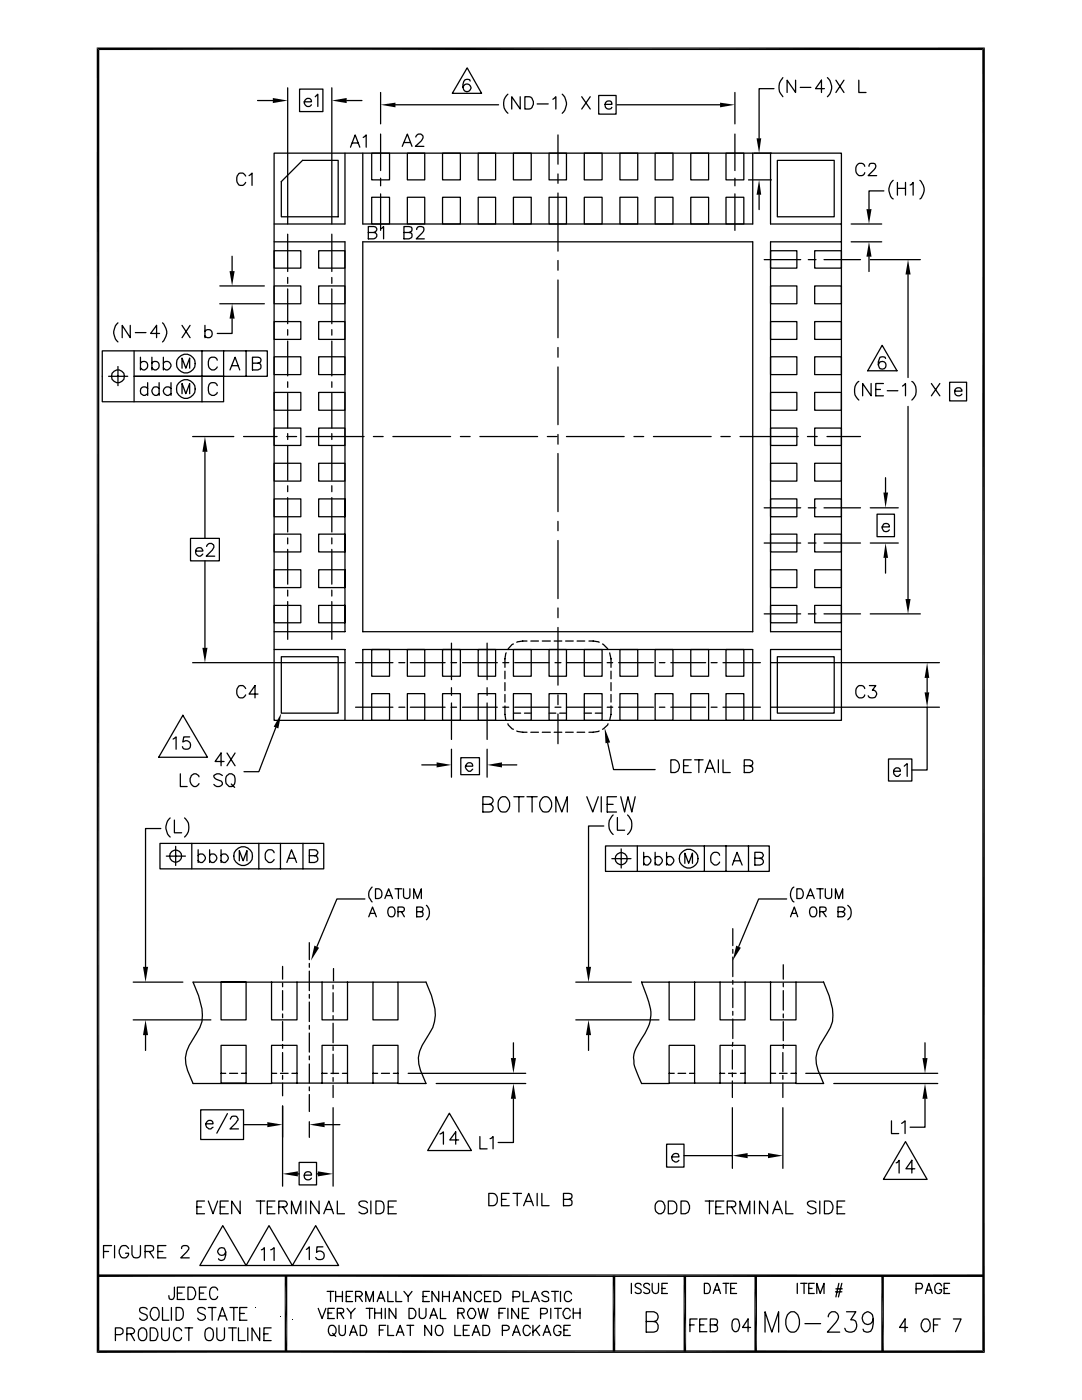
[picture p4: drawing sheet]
<svg xmlns="http://www.w3.org/2000/svg" width="216mm" height="279mm" viewBox="0 0 216 279" stroke-linecap="round" stroke-linejoin="round" font-family="sans-serif">
<g fill="none" stroke="#000" stroke-width=".25">
<path d="M57.4 17.5v27.2M59.8 17.8h4.6v4.5h-4.6zM62.9 19.3l.5-.5v2.5M66.2 17.5v27.2M75.9 18.5v6.2M93.2 13.5l2.9 5.1h-5.8zM93.8 16.2a.72 .72 0 0 0-1-.3 1.71 1.71 0 0 0 0 2.3 .81 .81 0 0 0 1.1-.4 .81 .81 0 0 0-.6-1.1 .81 .81 0 0 0-.9 .7M101.3 18.8a2.55 2.55 0 0 0 0 3.8M103.8 19.3v2.5l-1.7-2.5v2.5M104.7 19.3h.9a1.3 1.3 0 0 1 .9 1.2 1.3 1.3 0 0 1-.9 1.3h-.9zM110.3 19.8l.6-.5v2.5M112.2 18.8a2.55 2.55 0 0 1 0 3.8"/>
<path d="M116.1 19.3l1.7 2.5M117.8 19.3l-1.7 2.5M119.5 19.1h3.4v3.7h-3.4zM146.6 18.5v6.2M154.4 17.7h-2.9v9.9M156.2 15.5a2.74 2.74 0 0 0 0 3.8M158.7 16v2.5l-1.6-2.5v2.5M159.7 17.4h2.1M164.5 17.7h-1.8l1.2-1.7v2.5M165.1 15.5a2.55 2.55 0 0 1 0 3.8M166.8 16l1.6 2.5M168.4 16l-1.6 2.5"/>
<path d="M171.4 16v2.5h1.4M49 35.1a.94 .94 0 0 0-1.3-.5 1.5 1.5 0 0 0 .2 2.4 .92 .92 0 0 0 1.1-.6M49.7 35.1l.6-.6v2.5M51.4 20.1h3M54.7 30.6h113.2v113.2h-113.2zM56.1 36.2l4.3-4.2h7.1v11.3h-11.4zM60.7 20.3h1.4a.6 .6 0 0 0-.4-.7 .81 .81 0 0 0-1 1.1 .81 .81 0 0 0 1.4 .2M68.8 30.6v14.1h-14.1M69.2 20.1h3M69.9 29.4l1-2.5 .9 2.5M70.3 28.5h1.2M72.4 30.6v14.1h77.8v-14.1"/>
<path d="M72.5 27.4l.6-.5v2.5M74.2 39.4h3.5v5.3h-3.5zM74.2 30.6h3.5v5.3h-3.5zM75.9 26.8v7.2M75.9 35.6v1.5M75.9 38.7v7.3M78.9 20.9h20.6M80.3 29.2l1-2.4 .9 2.4M80.7 28.4h1.2M81.3 39.4h3.5v5.3h-3.5zM81.3 30.6h3.5v5.3h-3.5zM83 27.3a.87 .87 0 0 1 1-.5 .62 .62 0 0 1 .3 .9l-.2 .4-1.2 1.1h1.7"/>
<path d="M88.3 39.4h3.6v5.3h-3.6zM88.3 30.6h3.6v5.3h-3.6zM95.4 39.4h3.5v5.3h-3.5zM95.4 30.6h3.5v5.3h-3.5zM102.4 39.4h3.6v5.3h-3.6zM102.4 30.6h3.6v5.3h-3.6zM107.2 20.7h2.2M109.6 39.4h3.4v5.3h-3.4zM109.6 30.6h3.4v5.3h-3.4zM111.3 26.9v5.9M111.3 34.7v1.9M111.3 38.5v11.6"/>
<path d="M116.6 39.4h3.5v5.3h-3.5zM116.6 30.6h3.5v5.3h-3.5zM120.7 20.8h1.4v-.2a.77 .77 0 0 0-1.1-.3 .77 .77 0 0 0-.2 1.1 .75 .75 0 0 0 1.3 0M123.1 20.9h20.6M123.7 39.4h3.6v5.3h-3.6zM123.7 30.6h3.6v5.3h-3.6zM130.7 39.4h3.6v5.3h-3.6zM130.7 30.6h3.6v5.3h-3.6zM137.8 39.4h3.6v5.3h-3.6zM137.8 30.6h3.6v5.3h-3.6zM144.9 39.4h3.5v5.3h-3.5zM144.9 30.6h3.5v5.3h-3.5z"/>
<path d="M146.6 26.8v7.2M146.6 35.6v1.5M146.6 38.7v7.3M149.4 35.9h4.5M150.5 30.6h3.4M151.5 38.9v2.9M153.8 30.6v14.1h14.1M155.1 32h11.4v11.3h-11.4zM172.6 33.2a.91 .91 0 0 0-1.1-.6 .91 .91 0 0 0-.7 .9 1.12 1.12 0 0 0 .2 1.2 1.12 1.12 0 0 0 1.2 .3l.4-.5M173.4 33.2l.2-.5h1a.84 .84 0 0 1-.2 1.2l-1.2 1.2h1.7M176.4 38.1h-3v3.6M178.2 36a2.45 2.45 0 0 0 0 3.7"/>
<path d="M179.1 36.4v2.5M179.1 37.6h1.6M180.7 36.4v2.5M181.6 36.9l.3-.1 .3-.4v2.5M183.6 36a2.45 2.45 0 0 1 0 3.7M43.9 57.1h8.8M46.3 51.1v3M54.7 57.1h5.3v3.5h-5.3zM54.7 50h5.3v3.5h-5.3zM54.7 48.3h14.1v77.8h-14.1M57.4 46.7v7.5M57.4 55.4v1.2"/>
<path d="M57.4 57.7v6.9M63.6 57.1h5.2v3.5h-5.2zM63.6 50h5.2v3.5h-5.2zM66.2 46.7v7.5M66.2 55.4v1.2M66.2 57.7v6.9M72.4 48.3h77.8v77.8h-77.8zM73.5 46.4h1.1a.74 .74 0 0 0 .6-.8l-.3-.3-.3-.1h-1.1v2.5h1.1a.69 .69 0 0 0 .4-1.1l-.4-.2M75.9 45.6l.6-.4v2.5M80.6 46.4h1l.5-.3a.59 .59 0 0 0 .1-.6 .59 .59 0 0 0-.6-.3h-1v2.5h1l.5-.3a.64 .64 0 0 0-.5-1M83.1 45.8a.75 .75 0 0 1 .7-.6 .75 .75 0 0 1 .8 .4l-.1 .5-.3 .4-1.1 1.2h1.6M111.3 52v1.9"/>
<path d="M111.3 55.9v11.5M152.5 51.8h7.3M153.8 50h5.2v3.5h-5.2zM153.8 57.1h5.2v3.5h-5.2zM161.3 51.8h1.5M162.6 50h5.3v3.5h-5.3zM162.6 57.1h5.3v3.5h-5.3zM164.4 51.8h7.3M167.9 48.3h-14.1v77.8h14.1M169.8 48.3h6.1M169.8 44.7h6.1M173.4 51.2v3"/>
<path d="M173.7 51.8h9.9M181.2 54.8v20.6M21.7 75.1h3.8M23.5 64.4a2.55 2.55 0 0 0 0 3.8M23.5 73.2v3.8M26 64.9v2.5l-1.6-2.5v2.5M26.8 70v5.1h17.8v5.1h-24.2v-10.2h32.9v5.1h-26.5v5.1M27 66.4h2.1M28 72.5a.81 .81 0 0 1 1.1-.2 .81 .81 0 0 1 .3 1.1 .81 .81 0 0 1-1.1 .3l-.3-.3M28 71.3v2.5M29.5 77.6a.85 .85 0 0 0-1.2-.2 .85 .85 0 0 0-.2 1.2l.5 .3h.4l.5-.3M29.5 76.4v2.5"/>
<path d="M30.3 72.5a.81 .81 0 0 1 1.1-.2 .81 .81 0 0 1 .2 1.1 .81 .81 0 0 1-1 .3l-.3-.3M30.3 71.3v2.5M31.7 77.6a.82 .82 0 0 0-1.1-.1 .82 .82 0 0 0 0 1.2 .82 .82 0 0 0 1.1-.1M31.7 76.4v2.5M31.8 66.5h-1.7l1.1-1.6v2.5M32.4 64.4a2.55 2.55 0 0 1 0 3.8M32.6 72.5a.84 .84 0 0 1 1.2-.2 .84 .84 0 0 1 0 1.3 .84 .84 0 0 1-1.2-.2M32.6 71.3v2.5M34.1 77.6a.85 .85 0 0 0-1.2-.2 .85 .85 0 0 0-.1 1.2l.5 .3h.3l.5-.3M34.1 76.4v2.5M36.3 73.5v-2l.8 2 .7-2v2M36.3 78.6v-2.1l.8 2.1 .7-2.1v2.1"/>
<path d="M36.3 64.9l1.6 2.5M37.9 64.9l-1.6 2.5M40.3 70v10.2M40.9 66.1a.8 .8 0 0 1 1.2-.1 .8 .8 0 0 1 0 1.2 .8 .8 0 0 1-1.2-.1M40.9 64.9v2.5M43.3 71.9a.91 .91 0 0 0-1-.6 .91 .91 0 0 0-.7 .9 1.16 1.16 0 0 0 1.2 1.6l.5-.6M43.3 77a.91 .91 0 0 0-1-.6 .91 .91 0 0 0-.7 .9 1.19 1.19 0 0 0 1.2 1.6l.5-.3v-.3M43.9 60.6h8.8M44.6 70v5.1M45.9 73.8l1-2.5 .9 2.5M46.2 73h1.3M46.3 63.6v2.9h-3"/>
<path d="M49.1 70v5.1M50.4 72.5h1.1a.59 .59 0 0 0 .6-.6 .59 .59 0 0 0-.6-.6h-1.1v2.5h1.1l.5-.2a.72 .72 0 0 0-.5-1.1M54.7 64.2h5.3v3.5h-5.3zM54.7 78.3h5.3v3.6h-5.3zM54.7 71.2h5.3v3.6h-5.3zM57.4 65.8v1.1M57.4 68.1v6.9M57.4 76.2v1.1M57.4 78.5v6.9M63.6 64.2h5.2v3.5h-5.2zM63.6 78.3h5.2v3.6h-5.2zM63.6 71.2h5.2v3.6h-5.2z"/>
<path d="M66.2 65.8v1.1M66.2 68.1v6.9M66.2 76.2v1.1M66.2 78.5v6.9M111.3 69.3v2M111.3 73.2v11.6M153.8 64.2h5.2v3.5h-5.2zM153.8 71.2h5.2v3.6h-5.2zM153.8 78.3h5.2v3.6h-5.2zM162.6 64.2h5.3v3.5h-5.3zM162.6 71.2h5.3v3.6h-5.3zM162.6 78.3h5.3v3.6h-5.3z"/>
<path d="M171.4 76.1a2.45 2.45 0 0 0 0 3.7M173.8 76.5v2.5l-1.7-2.5v2.5M174.8 77.7h.9M176 68.9l3 5.1h-5.9zM176.3 76.5h-1.5v2.5h1.5M176.7 71.5l-.1-.2h-1a2.04 2.04 0 0 0 0 2.3 .77 .77 0 0 0 1.1-.3 .77 .77 0 0 0-.5-1.1 .77 .77 0 0 0-.9 .6M177 78h2.2M180.1 77l.6-.5v2.5M181.9 76.1a2.45 2.45 0 0 1 0 3.7M185.8 76.5l1.7 2.5M187.5 76.5l-1.7 2.5M189.5 76.3h3.4v3.7h-3.4z"/>
<path d="M190.5 78.1h1.4a.77 .77 0 0 0-1-.7 .77 .77 0 0 0-.3 1.3 .82 .82 0 0 0 1.3 0M38.4 87.1h8.3M40.9 90.2v17.2M48.6 87.1h6.7M54.7 99.6h5.3v3.5h-5.3zM54.7 92.5h5.3v3.5h-5.3zM54.7 85.4h5.3v3.5h-5.3zM57.2 87.1h2M57.4 86.5v1.2M57.4 88.9v6.9M57.4 96.9v1.2M57.4 99.3v6.9"/>
<path d="M61 87.1h11.6M63.6 99.6h5.2v3.5h-5.2zM63.6 92.5h5.2v3.5h-5.2zM63.6 85.4h5.2v3.5h-5.2zM66.2 86.5v1.2M66.2 88.9v6.9M66.2 96.9v1.2M66.2 99.3v6.9M74.5 87.1h2M78.4 87.1h11.5M91.9 87.1h1.9M95.8 87.1h11.5"/>
<path d="M109.2 87.1h1.9M111.3 86.7v1.9M111.3 90.5v11.6M113 87.1h11.5M126.5 87.1h1.9M130.4 87.1h11.5M143.8 87.1h1.9M147.7 87.1h11.6M153.8 85.4h5.2v3.5h-5.2zM153.8 92.5h5.2v3.5h-5.2zM153.8 99.6h5.2v3.5h-5.2zM161.1 87.1h2"/>
<path d="M162.6 99.6h5.3v3.5h-5.3zM162.6 85.4h5.3v3.5h-5.3zM162.6 92.5h5.3v3.5h-5.3zM165 87.1h6.7M176.7 95.3v3M181.2 81.1v38.4M38 107.4h5.8v4.5h-5.8zM39 110h1.5a.77 .77 0 0 0-1.1-.6 .77 .77 0 0 0-.3 1.2 .74 .74 0 0 0 .7 .4 .74 .74 0 0 0 .7-.4M40.9 111.9v17.4M41.2 109.1v-.1a.87 .87 0 0 1 1-.5 .62 .62 0 0 1 .4 .9l-1.5 1.6h1.7M54.7 113.7h5.3v3.6h-5.3zM54.7 106.6h5.3v3.6h-5.3z"/>
<path d="M57.4 107.4v1.1M57.4 109.6v7M57.4 117.8v1.2M63.6 113.7h5.2v3.6h-5.2zM63.6 106.6h5.2v3.6h-5.2zM66.2 107.4v1.1M66.2 109.6v7M66.2 117.8v1.2M111.3 104.1v1.8M111.3 107.9v11.6M152.5 108.4h7.3M152.5 101.3h7.3"/>
<path d="M153.8 106.6h5.2v3.6h-5.2zM153.8 113.7h5.2v3.6h-5.2zM161.3 108.4h1.5M161.3 101.3h1.5M162.6 106.6h5.3v3.6h-5.3zM162.6 113.7h5.3v3.6h-5.3zM164.4 108.4h7.3M164.4 101.3h7.3M173.7 108.4h5.5M173.7 101.3h5.5M175 102.6h3.5v4.5h-3.5zM176 105.2h1.5a.75 .75 0 0 0-1.1-.7 .75 .75 0 0 0-.2 1.2 .73 .73 0 0 0 1.3 0"/>
<path d="M176.7 111.3v3.1M38.4 132.2h30.5M49 137.4a.94 .94 0 0 0-1.3-.5 1.5 1.5 0 0 0 .2 2.4 .92 .92 0 0 0 1.1-.6M51.5 138.5h-1.8l1.2-1.7v2.5M54.7 120.8h5.3v3.5h-5.3zM54.7 129.6h14.1v14.2M56.1 131.1h11.4v11.2h-11.4zM57.4 120.1v7.5M63.6 120.8h5.2v3.5h-5.2zM66.2 120.1v7.5M71 132.2h7.4M74.2 138.4h3.5v5.4h-3.5z"/>
<path d="M74.2 129.6h3.5v5.4h-3.5zM79.6 132.2h1.2M81.3 138.4h3.5v5.4h-3.5zM81.3 129.6h3.5v5.4h-3.5zM81.9 132.2h6.9M88.3 138.4h3.6v5.4h-3.6zM88.3 129.6h3.6v5.4h-3.6zM90 132.2h1.1M90.1 128.4v7.2M90.1 137.2v1.6M92.3 132.2h6.9M95.4 138.4h3.5v5.4h-3.5z"/>
<path d="M95.4 129.6h3.5v5.4h-3.5zM97.2 128.4v7.2M97.2 137.2v1.6M100.3 132.2h1.2M100.8 133.9v1.6M100.8 136.2v1.6M100.8 138.6v1.5M101 130.3l-.2 1.2v1.7M102.4 138.4h3.6v5.4h-3.6zM102.4 129.6h3.6v5.4h-3.6zM102.4 128.5l-.2 .1-.9 1M102.7 132.2h6.9"/>
<path d="M105.2 127.9h-.9l-1.2 .3M105.9 127.9h1.5M108.2 127.9h1.6M109.6 138.4h3.4v5.4h-3.4zM109.6 129.6h3.4v5.4h-3.4zM110.6 127.9h1.5M110.7 132.2h1.2M111.3 121.3v2M111.3 125.2v11.5M111.3 138.7v1.9M112.9 127.9h1.5M113 132.2h7"/>
<path d="M115.1 127.9h1.6M116.6 138.4h3.5v5.4h-3.5zM116.6 129.6h3.5v5.4h-3.5zM117.5 127.9h.9l1.1 .3M120.2 128.5l1.1 1.1M121.2 132.2h1.1M121.7 130.3l.2 1.2v1.7M121.9 133.9v1.6M121.9 136.2v1.6M121.9 138.6v1.5M123.4 132.2h7M123.7 138.4h3.6v5.4h-3.6z"/>
<path d="M123.7 129.6h3.6v5.4h-3.6zM130.7 138.4h3.6v5.4h-3.6zM130.7 129.6h3.6v5.4h-3.6zM131.6 132.2h1.1M133.9 132.2h6.9M137.8 138.4h3.6v5.4h-3.6zM137.8 129.6h3.6v5.4h-3.6zM141.9 132.2h1.2M144.3 132.2h7.4M144.9 138.4h3.5v5.4h-3.5zM144.9 129.6h3.5v5.4h-3.5zM152.5 122.5h7.3"/>
<path d="M153.8 120.8h5.2v3.5h-5.2zM153.8 132.2h33.7M155.1 131.1h11.4v11.2h-11.4zM161.3 122.5h1.5M162.6 120.8h5.3v3.5h-5.3zM164.4 122.5h7.3M167.9 129.6h-14.1v14.2M172.6 137.4a.91 .91 0 0 0-1.1-.6 .91 .91 0 0 0-.7 1 1.12 1.12 0 0 0 .2 1.1 1.12 1.12 0 0 0 1.2 .3l.4-.5M173.5 136.8h1.3l-.7 1a.8 .8 0 0 1 .8 .9 .8 .8 0 0 1-1.1 .6l-.3-.1-.3-.3M173.7 122.5h9.9M185 135.3v2.9M34.5 147.5l.6-.4v2.4"/>
<path d="M36 154.4v2.6h1.3M36.5 142.7l4.9 8.4h-9.7zM37.8 147.1h-1.1l-.2 1 .5-.3a.88 .88 0 0 1 1.1 .6 .88 .88 0 0 1-.6 1.1 .88 .88 0 0 1-1.1-.5M39.7 155l-.1-.2-.5-.4a1.27 1.27 0 0 0-1.2 1.3 1.27 1.27 0 0 0 1.2 1.3l.6-.6M44.4 154.8a1.16 1.16 0 0 0-1.7 0v.2a2.35 2.35 0 0 0 1.5 1l.2 .5a1.01 1.01 0 0 1-1.7 0M44.7 152h-1.8l1.2-1.7v2.5M45.3 154.8l.4-.4h.5a1.44 1.44 0 0 1 .6 2 1 1 0 0 1-1.1 .6 1.56 1.56 0 0 1-.4-2.2zM45.3 150.3l1.6 2.5M46.1 156.5l.7 .6M46.9 150.3l-1.6 2.5M55 145.2l-3.4 8.8h-2.9M71 141.1h7.4"/>
<path d="M72.4 143.8v-14.2h77.8v14.2M79.6 141.1h1.2M81.9 141.1h6.9M84.2 152.7h2.9M90 141.1h1.1M90.1 140.3v7.3M90.1 149.5v5.6M91.9 151.2h3.8v3.4h-3.8zM92.3 141.1h6.9M92.9 152.9h1.4a.6 .6 0 0 0-.4-.7 .82 .82 0 0 0-.9 .4 .82 .82 0 0 0 0 .9l.5 .4h.4l.4-.4M97.2 140.3v7.3M97.2 149.5v5.6"/>
<path d="M99.9 159.2l.3-.2a1.25 1.25 0 0 1 1.5 1.2 1.71 1.71 0 0 1-.9 1.9h-.6a1.62 1.62 0 0 1-.5-2.6zM100.2 152.7h2.9M100.3 141.1h1.2M100.8 140.9v1.7l.2 1.2M101.3 144.4l.9 1.1h.2M102.4 142.3h1.5M102.5 159h2.1M102.7 141.1h6.9M103.1 145.9l1.2 .2h.9M103.5 159v3.1M104.6 142.3h1.4M105.2 159h2"/>
<path d="M105.9 146.1h1.5M106.2 159v3.1M108.2 146.1h1.6M108.3 159.2a1.19 1.19 0 0 1 1.8 1 1.61 1.61 0 0 1-1 1.9 .96 .96 0 0 1-1.2-.7 1.8 1.8 0 0 1 .4-2.2zM109.6 142.3h1.3M110.6 146.1h1.5M110.7 141.1h1.2M111.3 142.5v5.9M111.7 142.3h1.3M112.9 146.1h1.5M113 141.1h7M115.1 146.1h1.6"/>
<path d="M116.6 142.3h1.4M117.1 159l1.2 3.1 1.1-3.1M118.8 142.3h1.3M119.5 145.9l-1.1 .2h-.9M120 159v3.1M121.2 141.1h1.1M121.2 148.3l1.2 5.3h8.3M121.3 144.4l-.1 .3-1 .8M121.9 140.9v1.7l-.2 1.2M123 159h-1.8v3.1h1.8M123.4 141.1h7M123.9 159l.7 3.1 .7-3.1 .8 3.1 .6-3.1"/>
<path d="M131.6 141.1h1.1M133.9 151.6h.8a1.36 1.36 0 0 1 .9 1.3 1.36 1.36 0 0 1-.9 1.3h-.8zM133.9 141.1h6.9M136.4 152.8h.9M137.9 151.6h-1.5v2.6h1.5M138.6 151.6h1.7M139.4 151.6v2.6M140.7 154.2l.9-2.6 1.1 2.6M141.1 153.3h1.1M141.9 141.1h1.2M143.3 151.6v2.6M144.3 151.6v2.6h1.4"/>
<path d="M144.3 141.1h7.4M148.5 152.8l1.4-.1a.6 .6 0 0 0 .2-.8l-.5-.3h-1.1v2.6h1.1l.5-.3v-.8l-.5-.3M153.8 141.1h33.7M177.3 151.5h4.6v4.4h-4.6zM178.3 153.9h1.4a.6 .6 0 0 0-.5-.7 .82 .82 0 0 0-.8 .4 .82 .82 0 0 0 0 .9l.4 .4h.4l.5-.4M180.4 152.9l.6-.5v2.5M185 141.1v12.6h-3.1M31.9 168.3h32.7v5.1h-32.7zM32.1 165.4h-3.1v27.6M33.2 170.9h3.8M34 163.2a2.55 2.55 0 0 0 0 3.8M34.8 163.7v2.5h1.4"/>
<path d="M35.1 168.9v3.8M36.8 163.2a2.55 2.55 0 0 1 0 3.8M38.3 168.3v5.1M39.5 170.8a.79 .79 0 0 1 1.2-.2 .79 .79 0 0 1 .1 1.1l-.4 .4h-.4l-.5-.4M39.5 169.6v2.5M41.8 170.8a.79 .79 0 0 1 1.1-.2 .79 .79 0 0 1 .2 1.1l-.4 .4h-.5l-.4-.4M41.8 169.6v2.5M44.1 170.8a.79 .79 0 0 1 1.1-.2 .79 .79 0 0 1 .2 1.1l-.4 .4h-.5l-.4-.4M44.1 169.6v2.5M47.8 171.8v-2l.7 2 .8-2v2M51.6 168.3v5.1M54.7 170.2a.91 .91 0 0 0-1-.6 .91 .91 0 0 0-.8 .9l.1 1 .6 .6a1 1 0 0 0 1.1-.6"/>
<path d="M56 168.3v5.1M57.2 172.1l1-2.5 1 2.5M57.6 171.3h1.2M60.5 168.3v5.1M61.7 170.8h1a.72 .72 0 0 0 .7-.8l-.2-.3-1.5-.1v2.5h1l.5-.1a.67 .67 0 0 0 0-1.1l-.5-.1M72.8 179.4h-5.6l-4 9.5M74.3 177a1.94 1.94 0 0 0 0 3M74.9 177.4a1.01 1.01 0 0 1 1.3 1 1.01 1.01 0 0 1-1.3 .9zM76.8 179.3l.8-1.9 .7 1.9M77.1 178.7h1M78.8 177.4h1.4M79.5 177.4v1.9"/>
<path d="M80.5 177.4v1.4a.65 .65 0 0 0 .7 .5 .65 .65 0 0 0 .6-.5v-1.4M82.5 179.3v-1.9l.8 1.9 .8-1.9v1.9M96.4 160.5h1.2a.86 .86 0 0 0 .8-.9l-.4-.4-.4-.2h-1.2v3.1h1.2a.76 .76 0 0 0 .8-.8 .76 .76 0 0 0-.8-.8M110.9 162.1v-3.1l1.2 3.1 1.1-3.1v3.1M120.5 164.8h-3.1v28.2M120.8 168.8h32.7v5.1h-32.7zM121.2 160.5h1.1M122.1 171.4h3.8M122.3 162.6a2.64 2.64 0 0 0 0 3.9M123.2 163.2v2.5h1.4M124 169.4v3.8M125.2 162.6a2.64 2.64 0 0 1 0 3.9"/>
<path d="M127.2 168.8v5.1M128.4 171.3a.79 .79 0 0 1 1.2-.2 .79 .79 0 0 1 .1 1.1l-.4 .4h-.4l-.5-.4M128.4 170.1v2.5M130.7 171.3a.79 .79 0 0 1 1.1-.2 .79 .79 0 0 1 .2 1.1l-.4 .4h-.5l-.4-.4M130.7 170.1v2.5M133 171.3a.79 .79 0 0 1 1.1-.2 .79 .79 0 0 1 .2 1.1l-.4 .4h-.5l-.4-.4M133 170.1v2.5M136.7 172.3v-2l.7 2 .8-2v2M140.5 168.8v5.1M143.6 170.7a.92 .92 0 0 0-1-.6 .92 .92 0 0 0-.8 .9 1.08 1.08 0 0 0 .2 1.3 1.08 1.08 0 0 0 1.3 .2l.3-.5M144.9 168.8v5.1M146.1 172.6l1-2.5 1 2.5"/>
<path d="M146.5 171.8h1.2M149.4 168.8v5.1M150.6 171.3h1a.72 .72 0 0 0 .7-.7l-.2-.4-1.5-.1v2.5h1l.5-.1a.6 .6 0 0 0 0-1.1l-.5-.1M157 179.4h-5.6l-4 9.5M158.4 177a1.94 1.94 0 0 0 0 3M159 177.4h.7a1.08 1.08 0 0 1 .6 1 1.08 1.08 0 0 1-.6 .9h-.7zM161 179.3l.7-1.9 .8 1.9M161.2 178.7h.9M163 177.4h1.3M163.7 177.4v1.9M164.7 177.4v1.4a.65 .65 0 0 0 .6 .5 .65 .65 0 0 0 .6-.5v-1.4M166.7 179.3v-1.9l.7 1.9 .7-1.9v1.9"/>
<path d="M26.6 196h9.9M44.1 196h5v7.5h-5zM54.2 196h5.1v7.5h-5.1zM54.2 196h-15.7l1.1 2.7a8.2 8.2 0 0 1 .3 6.4l-2.1 3.5a5.6 5.6 0 0 0-.4 5l1.1 2.6h15.7M56.4 192.9v2.5M56.4 196.2v.7M56.4 197.7v3.9M59.3 196h5M61.7 188.1v3.4M61.7 192.3v.7M61.7 193.8v3.9M61.7 198.5v.7"/>
<path d="M61.7 200v3.9M64.3 196h5v7.5h-5zM66.5 196.6v.8M66.5 198.1v3.8M66.5 193.3v2.4M69.3 196h5.1M73.6 183l.7-2 .8 2M73.9 182.3h.9M74.4 196h5v7.5h-5zM77.7 181.1a.81 .81 0 0 1 1 .1 .81 .81 0 0 1 .1 1l-.1 .5a.67 .67 0 0 1-1.1 0 1.35 1.35 0 0 1 .1-1.6zM79.4 196h5.6l1.1 2.7a7.8 7.8 0 0 1-.4 7.5l-1.5 2.4a5.6 5.6 0 0 0-.3 5l1.1 2.6h-5.6M79.4 181.9h.9a.47 .47 0 0 0 .4-.4 .47 .47 0 0 0-.4-.5h-.9v2"/>
<path d="M80.1 181.9l.6 1.1M83.1 181.9h1.1l.2-.4-.2-.4-1.1-.1v2h.8l.4-.2a.56 .56 0 0 0-.1-.8l-.3-.1M85.1 180.7a2.03 2.03 0 0 1 0 2.9M114.9 196h11.1M133.5 196h5.1v7.5h-5.1zM133.5 196h-5.5a18.4 18.4 0 0 1 1.9 6.6l-.1 .6a7.8 7.8 0 0 1-1.9 4.2 5.7 5.7 0 0 0-1.2 5.5l1.3 3.3h5.5M138.6 196h5.1M143.7 196h5v7.5h-5zM146.2 185.3v3.4M146.2 189.5v.7M146.2 191v3.9M146.2 195.7v.7"/>
<path d="M146.2 197.2v3.9M148.7 196h5.1M153.8 196h5v7.5h-5zM156.3 192.5v2.9M156.3 196.2v.7M156.3 197.7v3.9M157.7 183l.8-2 .7 2M158 182.3h.9M158.8 196h5.5l1.1 2.7a8.2 8.2 0 0 1 .3 6.4l-2.1 3.5a5.6 5.6 0 0 0-.4 5l1.1 2.6h-5.5M161.7 181.3l.4-.3a1.02 1.02 0 0 1 1 .8 1.02 1.02 0 0 1-.6 1.2h-.4a1.24 1.24 0 0 1-.4-1.7zM163.6 181.9h1.1l.1-.4v-.3l-.5-.2h-.7v2M164.2 181.9l.6 1.1"/>
<path d="M167.2 181.9h1.1l.3-.5-.5-.4h-.9v2h.9a.6 .6 0 0 0 .5-.7l-.5-.4M169.2 180.7a1.85 1.85 0 0 1 0 2.9M26.6 203.5h15.5M29 206.6v3M44.1 208.6h5v7.6h-5zM44.1 214.2h.9M45.8 214.2h1.6M48.2 214.2h.9M54.2 208.6h5.1v7.6h-5.1zM54.2 214.2h1M56 214.2h1.5M56.4 202.4v.7"/>
<path d="M56.4 203.9v3.8M56.4 208.4v.8M56.4 210.1v3.8M56.4 214.6v.8M56.4 216.2v2.5M58.3 214.2h1M59.3 216.2h5M61.7 204.6v.8M61.7 206.2v3.8M61.7 210.7v.8M61.7 212.3v3.9M61.7 216.9v.8"/>
<path d="M61.7 218.4v3.4M64.3 208.6h5v7.6h-5zM64.3 214.2h1M66 214.2h1.6M66.5 202.7v.8M66.5 204.2v3.9M66.5 208.9v.7M66.5 210.4v3.9M66.5 215.1v.7M66.5 216.6v2.4M68.3 214.2h1M69.3 216.2h5.1"/>
<path d="M74.4 208.6h5v7.6h-5zM74.4 214.2h1M76.1 214.2h1.6M78.5 214.2h.9M81.4 214.2h23.5M87 216.2h17.9M102.4 219.3v8.7h-3M102.4 208.1v3.1M114.9 203.5h16.6M117.4 206.6v3M133.5 208.6h5.1v7.6h-5.1zM133.5 214.2h1"/>
<path d="M135.3 214.2h1.5M137.6 214.2h1M138.6 216.2h5.1M143.7 208.6h5v7.6h-5zM143.7 214.2h.9M145.4 214.2h1.5M146.1 209.5v3.9M146.1 214.1v.8M146.1 215.7v3.3M146.2 201.8v.8M146.2 203.4v3.9M146.2 208l-.1 .8"/>
<path d="M147.7 214.2h1M148.7 216.2h5.1M153.8 208.6h5v7.6h-5zM153.8 214.2h1M155.5 214.2h1.6M156.2 210.1v3.8M156.2 214.6v.8M156.2 216.2v2.8M156.3 202.4v.7M156.3 203.9v3.8M156.3 208.4v.8M157.8 214.2h1"/>
<path d="M160.8 214.2h26.3M166.4 216.2h20.7M184.6 219.3v5.7h-3M184.6 208.1v3.1M40 221.5h8.6v5.9h-8.6zM40.8 239.7h-1.5v2.5h1.5M41.1 224.3h1.4a.6 .6 0 0 0-.4-.7 .86 .86 0 0 0-1.1 .9 .86 .86 0 0 0 1.1 .8l.4-.3M41.6 239.7l.9 2.5 .9-2.5M45.4 222.2l-2.1 3.9M45.6 239.7h-1.7v2.5h1.7M46 223.4l.2-.6h.8h.2l.3 .7-1.6 1.8h1.7M47.9 239.7v2.5l-1.7-2.5v2.5"/>
<path d="M48.6 224.5h4.7M51.1 239.7h1.7M52 239.7v2.5M54.9 239.7h-1.6v2.5h1.6M56.4 220.7v16M59.4 234.3h.3M59.7 232h3.5v4.5h-3.5zM60.7 234.5h1.4a.77 .77 0 0 0-1-.6 .77 .77 0 0 0-.3 1.2 .82 .82 0 0 0 1.3 0M61 239.7v2.5M61.7 223.9v3.1M63.2 234.3h.2M63.7 239.7v2.5l-1.7-2.5v2.5"/>
<path d="M64.8 224.5h3M66.5 221.1v15.6M67.3 239.7v2.5h1.4M74 239.7v2.5M75 239.7h.9a1.37 1.37 0 0 1 .6 1.9v.3l-.6 .3h-.9zM79.1 239.7h-1.6v2.5h1.6M87.8 226.3l.7-.4v2.4M89.7 222.2l4.4 7.4h-8.8zM91.5 227.5h-1.8l1.2-1.6v2.4M95.8 226.8v2.5h1.4M97.5 238.2h.9a1.3 1.3 0 0 1 .9 1.2 1.3 1.3 0 0 1-.9 1.2h-.9zM97.8 227.2l.6-.4v2.5"/>
<path d="M100.1 239.4h.9M101.6 238.2h-1.5v2.4h1.5M102.4 238.2h1.7M103.2 238.2v2.4M104.9 239.8h1.2M107.2 238.2v2.4M108.1 238.2v2.4h1.5M112.4 239.4h1.1l.5-.3a.59 .59 0 0 0 .1-.6 .59 .59 0 0 0-.6-.3h-1.1v2.4h1.1l.5-.1a.74 .74 0 0 0-.1-1.1h-.4M133 228.3h3.5v4.6h-3.5zM133.3 239.7h.9a1.35 1.35 0 0 1 .9 1.3 1.35 1.35 0 0 1-.9 1.2h-.9zM134 230.9h1.5a.6 .6 0 0 0-.8-.7 .87 .87 0 0 0-.5 1.4l.5 .3h.3l.5-.3M135.9 239.7h.8a1.35 1.35 0 0 1 .9 1.3 1.35 1.35 0 0 1-.9 1.2h-.8z"/>
<path d="M136.5 230.6h9.6M140.7 239.7h1.7M141.6 239.7v2.5M144.4 239.7h-1.6v2.5h1.6M146.1 221.1v12.1M149.2 230.6h4M150.5 239.7v2.5M153.2 239.7v2.5l-1.6-2.5v2.5M156.2 221.1v12.1M156.8 239.7v2.5h1.4M163.6 239.7v2.5M164.5 239.7h.9a1.35 1.35 0 0 1 .8 1.3 1.35 1.35 0 0 1-.8 1.2h-.9z"/>
<path d="M168.6 239.7h-1.6v2.5h1.6M177.9 223.7v2.5h1.4M178.8 232.1l.3-.1 .3-.4v2.5M179.9 224.2l.7-.5v2.5M180.7 227.8l4.3 7.6h-8.7zM182.5 233.3h-1.7l1.1-1.7v2.5M20.7 249.8h1M22.3 248.6h-1.6v2.4M22.9 248.6v2.4M25.7 249.2a.96 .96 0 0 0-1.1-.6 .96 .96 0 0 0-.8 .9 1.12 1.12 0 0 0 .2 1.2 1.12 1.12 0 0 0 1.2 .3l.5-.6v-.3h-.6M26.3 248.6v1.8a.87 .87 0 0 0 .9 .6 .87 .87 0 0 0 .8-.6v-1.8M29 249.8h1.1l.4-.2 .1-.3v-.5l-.5-.2h-1.1v2.4"/>
<path d="M29.8 249.8l.8 1.2M31.5 249.8h1M33.1 248.6h-1.6v2.4h1.6M34.8 256.9v1.8l-.2 .5a.56 .56 0 0 1-.8 0l-.1-.6M35.4 258.1h.9M36.2 249.2l.1-.4a.89 .89 0 0 1 1.4 .2v.3l-.4 .6-1.2 1.1h1.7M36.8 256.9h-1.4v2.4h1.4M37.5 256.9h.8a1.29 1.29 0 0 1 .7 1.6 1.29 1.29 0 0 1-1.5 .8zM39.3 240.9h.9M39.8 258.1h.8M41.1 256.9h-1.3v2.4h1.3M43.4 257.5l-.3-.5-.7-.1a1.52 1.52 0 0 0 0 2.4l.7-.1 .3-.5"/>
<path d="M43.9 240.9h1M44.4 244.6l4.7 8h-9.2zM45 249.9a.79 .79 0 0 1-1 .6 .79 .79 0 0 1-.5-1.1 .79 .79 0 0 1 1.2-.3 1.92 1.92 0 0 1 0 2.3l-.7 .1-.4-.3M52.2 249.4l.5-.4v2.5M53.3 240.9h1M53.7 244.6l4.6 8h-9.2zM54 249.4l.7-.4v2.5M55.6 240.9h1.1a.59 .59 0 0 0 .6-.6 .59 .59 0 0 0-.6-.6h-1.1v2.5M56.5 240.9l.8 1.3M58.2 242.2v-2.5l.9 2.5 .9-2.5v2.5M61.1 249.3l.6-.5v2.6M63 244.6l4.6 8h-9.3z"/>
<path d="M64.4 248.8h-1.2v1.1a.9 .9 0 0 1 1.3 .1 .9 .9 0 0 1-.2 1.3 .9 .9 0 0 1-1.3-.3M64.6 242.2l1-2.5 .9 2.5M65 241.4h1.2M65.3 257.7h1.3M66 257.7v2.1M67 257.7v2.1M67 258.7h1.3M68.3 257.7v2.1M69.1 258.7h.7M70.4 257.7h-1.3v2.1h1.3M71 258.7h1.1l.2-.6-.5-.4h-.8v2.1M71.6 258.7l.7 1.1"/>
<path d="M73 259.8v-2.1l.7 2.1 .8-2.1v2.1M73.3 240a1.16 1.16 0 0 0-1.7 0 .63 .63 0 0 0 .5 .8l1 .3 .2 .4v.4a1.16 1.16 0 0 1-1.7 0M75.3 259.8l.7-2.1 .8 2.1M75.5 259.1h1M77.4 257.7v2.1h1.1M77.5 240.9h1M79 257.7v2.1h1.2M80.6 257.7l.8 1 .8-1M81.4 258.7v1.1M84.4 258.7h.8M85.7 257.7h-1.3v2.1h1.3M87.5 257.7v2.1l-1.3-2.1v2.1"/>
<path d="M88.3 258.7h1.4M88.3 257.7v2.1M89.7 257.7v2.1M90.4 259.8l.8-2.1 .8 2.1M90.8 259.1h.9M93.9 257.7v2.1l-1.4-2.1v2.1M96.1 258.2l-.4-.5a1.02 1.02 0 0 0-1.1 1 1.02 1.02 0 0 0 1.1 1.1l.4-.5M96.7 258.7h.8M98 257.7h-1.3v2.1h1.3M98.6 257.7h.6a1.08 1.08 0 0 1 .7 1 1.08 1.08 0 0 1-.7 1.1h-.6zM102.4 258.8l1.1-.1a.6 .6 0 0 0 .2-.6 .6 .6 0 0 0-.5-.4h-.8v2.1M104.4 257.7v2.1h1.2"/>
<path d="M104.5 240.6l1-2.4 .9 2.4M106 259.8l.8-2.1 .8 2.1M106.3 259.1h1M109.5 258.1a.74 .74 0 0 0-.8-.4 .74 .74 0 0 0-.6 .5l.4 .5 .8 .2 .2 .6a.94 .94 0 0 1-1.4 0M110.1 257.7h1.3M110.7 257.7v2.1M111.8 257.7v2.1M114 258.2a.76 .76 0 0 0-1.1-.4 1.28 1.28 0 0 0 .2 2 .85 .85 0 0 0 .9-.5M126 256.1v2M127.9 256.5a.62 .62 0 0 0-.6-.4 .62 .62 0 0 0-.6 .5l.2 .3 .9 .5 .1 .5a.78 .78 0 0 1-1.2 0M129.6 256.5a.62 .62 0 0 0-.6-.4 .62 .62 0 0 0-.6 .5l.2 .3 .9 .5 .1 .5a.78 .78 0 0 1-1.2 0M130.1 256.1v1.5a.66 .66 0 0 0 .5 .5 .66 .66 0 0 0 .7-.2l.1-1.8"/>
<path d="M131 240l.2-.2a.97 .97 0 0 1 1.5 .8 1.3 1.3 0 0 1-1.3 1.6 1.44 1.44 0 0 1-.4-2.2zM132.1 257.1h.7M133.2 256.1h-1.1v2h1.1M140.5 256.1h.6a1.14 1.14 0 0 1 0 2h-.6zM142.3 258.1l.8-2 .7 2M142.7 257.5h.8M142.8 240.9h1M144.3 256.1h1.2M144.9 256.1v2M145.1 240.9l1.5-.1a.6 .6 0 0 0 .2-.7 .6 .6 0 0 0-.6-.4h-1.1v2.5M145.8 257.1h.8M146 240.9l.8 1.3"/>
<path d="M147 256.1h-1.2v2h1.2M147.7 242.2v-2.5l1 2.5 .9-2.5v2.5M154.2 242.2l.9-2.5 1 2.5M154.5 241.4h1.2M159.1 256.1v2M159.8 256.1h1.2M160.4 256.1v2M161.4 257.1h.7M162.5 256.1h-1.1v2h1.1M162.8 240a1.16 1.16 0 0 0-1.7 0v.3a2.29 2.29 0 0 0 1.6 .9l.1 .7a1.16 1.16 0 0 1-1.7 0M163 258.1v-2l.7 2 .7-2v2M166.7 257.8h1.3"/>
<path d="M166.8 257.2h1.3M167 240.9h1M167.4 256.1l-.6 2.7M168 256.1l-.7 2.7M182.8 257.2l1.1-.1 .2-.3-.2-.6-1.1-.1v2M184.7 258.1l.6-2 .7 2M184.9 257.5h.9M187.9 256.6a.69 .69 0 0 0-.8-.5 .69 .69 0 0 0-.6 .8l.2 1a.66 .66 0 0 0 .8 .2 .66 .66 0 0 0 .4-.7h-.4M188.4 257.1h.7M189.5 256.1h-1.1v2h1.1M23 266.4h1a.7 .7 0 0 0 .6-.7 .7 .7 0 0 0-.6-.7h-1v2.5M25.3 266.2h.9a.59 .59 0 0 0 .6-.7l-.6-.5h-.9v2.5"/>
<path d="M26.1 266.2l.7 1.3M27.8 265.3l.4-.3a.99 .99 0 0 1 1.1 1 1.41 1.41 0 0 1-.6 1.5h-.5a1.62 1.62 0 0 1-.4-2.2zM29.4 261.3a1 1 0 0 0-1.5 0 .63 .63 0 0 0 .4 .7l1 .5 .1 .2a.8 .8 0 0 1-.6 .8 .8 .8 0 0 1-.9-.4M30 265h.7a1.55 1.55 0 0 1 .4 2.5h-1.1zM30.2 261.3a.79 .79 0 0 1 1.1-.3 1.61 1.61 0 0 1-.2 2.5 1.25 1.25 0 0 1-1.1-1.6zM32.3 265v1.9a.77 .77 0 0 0 .7 .7 .77 .77 0 0 0 .8-.7v-1.9M32.4 260.9v2.6h1.3M34.2 260.9v2.6M35.1 260.9h.7a1.39 1.39 0 0 1 .6 2.2l-.6 .4h-.7zM36.2 265.6a.81 .81 0 0 0-1.1-.4 1.58 1.58 0 0 0 .1 2.3h.7l.3-.5M36.9 265h1.5M37.7 265v2.5"/>
<path d="M41 261.3a1 1 0 0 0-1.5 0 .63 .63 0 0 0 .4 .7 1.24 1.24 0 0 1 1.1 .7 .8 .8 0 0 1-.6 .8 .8 .8 0 0 1-.9-.4M41.1 265.3l.5-.3a.97 .97 0 0 1 1 1 1.41 1.41 0 0 1-.6 1.5 .87 .87 0 0 1-1.1-.9zM41.6 260.9h1.5M42.3 260.9v2.6M43.3 265v1.9a.77 .77 0 0 0 .7 .7 .77 .77 0 0 0 .8-.7v-1.9M43.5 263.5l.9-2.6 .9 2.6M43.9 262.6h1.1M45.6 265h1.6M45.9 260.9h1.5M46.4 265v2.5M46.7 260.9v2.6M47.6 265v2.5h1.3"/>
<path d="M47.8 262.1h1M49.3 260.9h-1.5v2.6h1.5M49.4 265v2.5M51.8 265v2.5l-1.5-2.5v2.5M52.7 266.2h.8M54.1 265h-1.4v2.5h1.4M63.5 261.1l.8 2 .7-2M65.4 262h.8M65.9 264.6a.94 .94 0 0 1 1.1 .4 .94 .94 0 0 1-.2 1.2l-.3 .3h-.5l-.3-.3a1.32 1.32 0 0 1 .2-1.6zM66.4 266.1l.6 .6M66.7 261.1h-1.3v2h1.3M67.3 262h.9l.4-.3a.46 .46 0 0 0-.4-.6h-.9v2"/>
<path d="M67.6 264.5v1.4a.64 .64 0 0 0 .7 .6 .64 .64 0 0 0 .6-.6v-1.4M67.9 262l.7 1.1M69.3 261.1l.7 .9 .9-.9M69.8 266.5l.7-2 .8 2M70 262v1.1M70 265.9h1M71.9 264.5h.6a1.08 1.08 0 0 1 .7 1 1.08 1.08 0 0 1-.7 1h-.6zM73.1 261.1h1.3M73.7 261.1v2M74.8 262h1.3M74.8 261.1v2M75.7 265.4h.8"/>
<path d="M76.1 261.1v2M76.9 261.1v2M77 264.5h-1.3v2M77.4 264.5v2h1.2M79 261.1v2l-1.4-2v2M79.1 266.5l.7-2 .8 2M79.3 265.9h1M81.2 264.5h1.3M81.6 261.1h.7a1.08 1.08 0 0 1 .7 1 1.08 1.08 0 0 1-.7 1h-.7zM81.9 264.5v2M83.7 261.1v1.5a.68 .68 0 0 0 .6 .6 .68 .68 0 0 0 .7-.6v-1.5M85.8 263.1l.7-2 .8 2"/>
<path d="M86 262.5h1M86.1 264.5v2l-1.3-2v2M87.2 264.6a.82 .82 0 0 1 1 .2 1.09 1.09 0 0 1-.7 1.7l-.5-.3a1.32 1.32 0 0 1 .2-1.6zM87.9 261.1v2h1.1M90.8 264.5v2h1.1M91.4 262h.8l.4-.3a.46 .46 0 0 0-.4-.6h-.8v2M92 262l.6 1.1M92.5 265.4h.7M93.6 264.5h-1.1v2h1.1M93.7 261.2l.6-.1a1.06 1.06 0 0 1 .6 1.2 1.06 1.06 0 0 1-1 .8 1.16 1.16 0 0 1-.2-1.9zM94.2 266.5l.8-2 .8 2M94.6 265.9h.9"/>
<path d="M95.4 261.1l.5 2 .5-2 .5 2 .5-2M96.4 264.5h.6a1.08 1.08 0 0 1 .7 1 1.08 1.08 0 0 1-.7 1h-.6zM99.6 262h.7M100.2 265.5l1.1-.1 .3-.2v-.4l-.5-.3h-.9v2M100.8 261.1h-1.2v2M101.3 261.1v2M102.3 266.5l.7-2 .8 2M102.5 265.9h1M103.5 261.1v2l-1.4-2v2M104.2 262h.8M105.5 261.1h-1.3v2h1.3M105.8 265a.72 .72 0 0 0-.5-.5 .72 .72 0 0 0-.7 .3 1.31 1.31 0 0 0 .3 1.7 .77 .77 0 0 0 .9-.5"/>
<path d="M106.3 264.5v2M106.8 265.3l.9 1.2M107.7 264.5l-1.4 1.4M107.9 262.2h.8l.4-.2a.56 .56 0 0 0 0-.8l-1.2-.1v2M108.4 266.5l.7-2 .8 2M108.7 265.9h.9M109.9 261.1v2M110.7 261.1h1.3M111.3 261.1v2M111.9 265l-.2-.4a.82 .82 0 0 0-1 .2 1.08 1.08 0 0 0-.2 1.1 1.08 1.08 0 0 0 1 .6l.4-.5v-.2h-.4M112.5 265.4h.8M113.8 261.6l-.3-.4-.6-.1a1.06 1.06 0 0 0-.6 1.2 1.06 1.06 0 0 0 1.1 .8l.4-.5"/>
<path d="M113.8 264.5h-1.3v2h1.3M114.4 262h1.3M114.4 261.1v2M115.7 261.1v2M128.9 263.7h1.6l.5-.1a1.02 1.02 0 0 0 .3-1.1 1.02 1.02 0 0 0-.8-.7h-1.6v4.1h1.6l.5-.2a1.12 1.12 0 0 0 .3-1.1 1.12 1.12 0 0 0-.8-.9M137.7 264.4h.8M139.1 263.2h-1.4v2.6M139.6 264.4h.9M141.1 263.2h-1.5v2.6h1.5M141.7 264.4h1a.6 .6 0 0 0 .5-.6 .6 .6 0 0 0-.5-.6h-1v2.6h1l.4-.3 .1-.2a.64 .64 0 0 0-.5-.9M146.4 263.3a.71 .71 0 0 1 1 .4 1.66 1.66 0 0 1-.5 2.1h-.3a1.83 1.83 0 0 1-.2-2.5zM149.8 264.9h-1.6l1.1-1.7v2.6"/>
<path d="M152.7 265.9v-4.1l1.3 4.1 1.4-4.1v4.1M157.5 262l.3-.2a1.54 1.54 0 0 1 1.7 1.6 2.26 2.26 0 0 1-1 2.5 1.41 1.41 0 0 1-1.7-1.6 2.59 2.59 0 0 1 .7-2.3zM160.6 264.2h3.1M165.3 262.8a1.08 1.08 0 0 1 .6-1h.7a1.22 1.22 0 0 1 .2 2.1l-1.7 2h2.5M168.9 261.8h1.9l-1 1.6h.5a1.32 1.32 0 0 1 .4 1.9 1.32 1.32 0 0 1-2 .2l-.1-.4M174.2 263.1a1.12 1.12 0 0 1-1.2 1.2 1.12 1.12 0 0 1-1-1.3 1.08 1.08 0 0 1 .8-1.2 1.08 1.08 0 0 1 1.3 .6 4.1 4.1 0 0 1-.4 3.3l-.8 .2-.5-.2-.2-.4M181.1 264.9h-1.6l1.1-1.7v2.6M184.3 263.3l.6-.1a1.5 1.5 0 0 1 0 2.6 1.25 1.25 0 0 1-1.1-1.6zM186.3 264.4h.8M187.6 263.2h-1.3v2.6M190.2 263.2h1.6l-1.1 2.6"/>
<circle cx="23.5" cy="75.1" r="1.28"/>
<circle cx="37.1" cy="72.6" r="1.86"/>
<circle cx="37.1" cy="77.6" r="1.86"/>
<circle cx="35" cy="170.8" r="1.2"/>
<circle cx="48.5" cy="170.9" r="1.86"/>
<circle cx="123.9" cy="171.4" r="1.2"/>
<circle cx="137.4" cy="171.4" r="1.86"/>
</g>
<g fill="#000">
<path d="M19.3 9.5h177.2l-176.7 .5zM19.8 10l176.7-.5-.5 .5zM54.4 19.6l3 .5-3 .5zM66.2 20.1l3-.5v1zM196 10l.5 260-.5-.5zM196 10l.5-.5v260.5zM75.9 20.9l3-.4v.9zM143.7 20.5l2.9 .4-2.9 .5zM151.5 35.9l.4 3h-.9zM151 27.6h.9l-.4 3zM45.8 54.1h1l-.5 3zM173.4 48.3l.5 2.9h-1z"/>
<path d="M172.9 41.7h1l-.5 3zM181.2 51.8l.5 3h-1zM46.3 60.6l.5 3h-1zM40.9 87.1l.5 3.1h-1zM176.3 98.3h.9l-.5 3zM176.7 108.4l.5 2.9h-.9zM180.7 119.5h1l-.5 3zM40.4 129.3h1l-.5 2.9zM185 132.2l.4 3.1h-.9zM184.5 138.2h.9l-.4 2.9zM56.1 142.3l-.6 3.1-.9-.4zM87.1 152.1l3 .6-3 .5z"/>
<path d="M97.2 152.7l3-.6v1.1zM120.6 145.3l1.2 2.9-1 .1zM28.5 193h1l-.5 3zM62.7 188.7l1 .4-1.6 2.6zM116.9 193h1l-.5 3zM146.9 188.7l.9 .4-1.6 2.6zM29 203.5l.5 3.1h-1zM101.9 211.2h1.1l-.6 3zM102.4 216.2l.6 3.1h-1.1zM117.4 203.5l.5 3.1h-1zM184.1 211.2h1l-.5 3zM184.6 216.2l.5 3.1h-1z"/>
<path d="M53.3 223.9l3.1 .6-3.1 .5zM56.4 234.3l3-.5v1zM63.4 233.8l3.1 .5-3.1 .5zM61.7 224.5l3.1-.6v1.1zM146.1 230.6l3.1-.5v1zM153.2 230.1l3 .5-3 .5zM19.6 254.3h176.7l-176.7 .5zM19.6 254.8l176.7-.5v.5zM56.8 254.6l.5 15.1h-.5zM56.8 254.6h.5v15.1zM122.3 254.6l.5 15.1h-.5zM122.3 254.6h.5v15.1z"/>
<path d="M136.4 254.6l.5 15.1h-.5zM136.4 254.6h.5v15.1zM150.5 254.6l.5 15.1h-.5zM150.5 254.6h.5v15.1zM175.9 254.6l.5 15.1h-.5zM175.9 254.6h.5v15.1zM19.3 9.5l.5 260-.5 .5zM19.3 9.5l.5 .5v259.5zM50.9 260.9l.1 .1zM55.9 262.7l.1 .1zM58.3 263.3v.1zM19.8 269.5h176.2l-176.7 .5z"/>
<path d="M19.3 270l176.7-.5 .5 .5z"/>
</g>
</svg>
